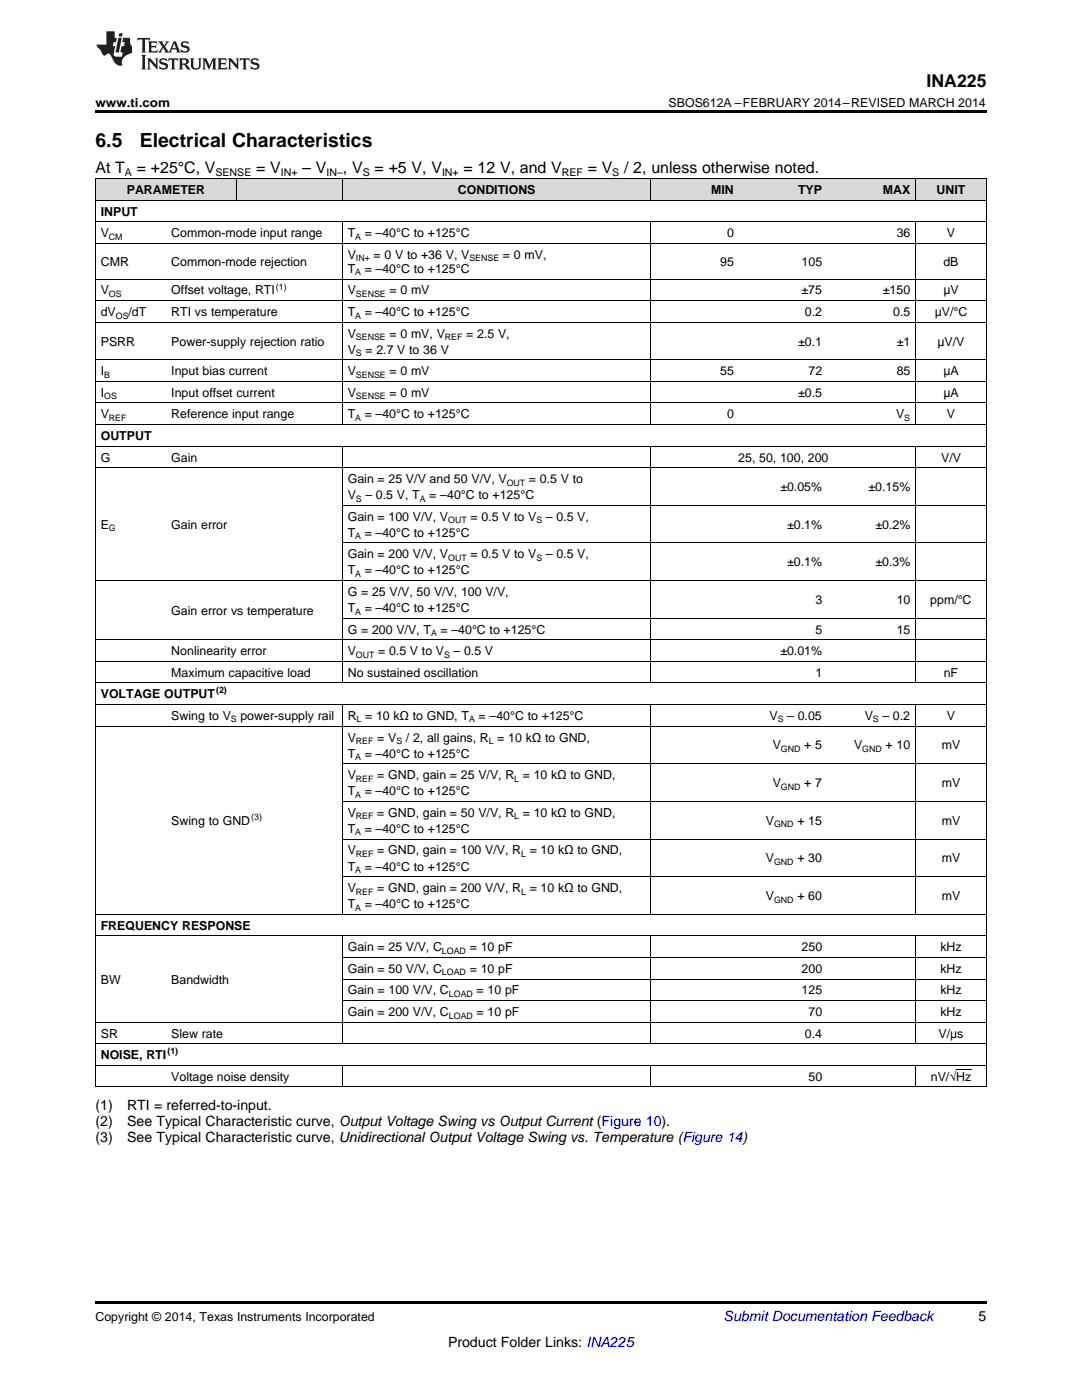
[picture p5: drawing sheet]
<svg xmlns="http://www.w3.org/2000/svg" width="216mm" height="279mm" viewBox="0 0 216 279" stroke-linecap="round" stroke-linejoin="round" font-family="sans-serif">
<defs><g id="words">
<g font-size="3.9">
<text x="19" y="29.3">6.5</text>
<text x="27.9" y="29.3">Electrical Characteristics</text>
</g>
<text font-size="3.5" x="184.9" y="17.3">INA225</text>
<g font-size="3.2">
<text x="19" y="34.4">At T</text>
<text x="27.3" y="34.4">= +25°C, V</text>
<text x="51.1" y="34.4">= V</text>
<text x="60.3" y="34.4">– V</text>
<text x="68.4" y="34.4">, V</text>
<text x="74.8" y="34.4">= +5 V, V</text>
<text x="92.5" y="34.4">= 12 V, and V</text>
<text x="117.3" y="34.4">= V</text>
<text x="124.5" y="34.4">/ 2, unless otherwise noted.</text>
</g>
<g font-size="2.8">
<text x="19" y="221.5">(1)</text>
<text x="25.4" y="221.5">RTI = referred-to-input.</text>
<text x="19" y="224.7">(2)</text>
<text x="19" y="227.9">(3)</text>
<text x="25.4" y="224.7">See Typical Characteristic curve, Output Voltage Swing vs Output Current (Figure 10).</text>
<text x="25.4" y="227.9">See Typical Characteristic curve, Unidirectional Output Voltage Swing vs. Temperature (Figure 14)</text>
<text x="195.3" y="263.6">5</text>
<text x="89.4" y="268.9">Product Folder Links: INA225</text>
</g>
<text font-size="2.8" fill="#0000c8" x="144.4" y="263.6">Submit Documentation Feedback</text>
<g font-size="2.5">
<text x="19" y="21.4">www.ti.com</text>
<text x="133.4" y="21.4">SBOS612A –FEBRUARY 2014–REVISED MARCH 2014</text>
<text x="25.3" y="38.7">PARAMETER</text>
<text x="91.4" y="38.7">CONDITIONS</text>
<text x="141.9" y="38.7">MIN</text>
<text x="159.2" y="38.7">TYP</text>
<text x="176.2" y="38.7">MAX</text>
<text x="186.9" y="38.7">UNIT</text>
<text x="20.1" y="43">INPUT</text>
<text x="20.1" y="47.3">V</text>
<text x="34.2" y="47.3">Common-mode input range</text>
<text x="69.4" y="47.3">T</text>
<text x="72.8" y="47.3">= –40°C to +125°C</text>
<text x="145.1" y="47.3">0</text>
<text x="178.9" y="47.3">36</text>
<text x="188.9" y="47.3">V</text>
<text x="20.1" y="53.1">CMR</text>
<text x="34.2" y="53.1">Common-mode rejection</text>
<text x="69.4" y="51.6">V</text>
<text x="74.5" y="51.6">= 0 V to +36 V, V</text>
<text x="100.4" y="51.6">= 0 mV,</text>
<text x="143.7" y="53.1">95</text>
<text x="159.9" y="53.1">105</text>
<text x="188.2" y="53.1">dB</text>
<text x="20.1" y="58.8">V</text>
<text x="34.2" y="58.8">Offset voltage, RTI</text>
<text x="69.4" y="54.5">T</text>
<text x="69.4" y="58.8">V</text>
<text x="72.8" y="54.5">= –40°C to +125°C</text>
<text x="77.7" y="58.8">= 0 mV</text>
<text x="159.9" y="58.8">±75</text>
<text x="176.2" y="58.8">±150</text>
<text x="188.2" y="58.8">μV</text>
<text x="20.1" y="63.1">dV</text>
<text x="25.7" y="63.1">/dT</text>
<text x="34.2" y="63.1">RTI vs temperature</text>
<text x="69.4" y="63.1">T</text>
<text x="72.8" y="63.1">= –40°C to +125°C</text>
<text x="160.6" y="63.1">0.2</text>
<text x="178.2" y="63.1">0.5</text>
<text x="186.5" y="63.1">μV/°C</text>
<text x="20.1" y="69">PSRR</text>
<text x="34.2" y="69">Power-supply rejection ratio</text>
<text x="69.4" y="67.4">V</text>
<text x="69.4" y="70.6">V</text>
<text x="72.9" y="70.6">= 2.7 V to 36 V</text>
<text x="77.7" y="67.4">= 0 mV, V</text>
<text x="93" y="67.4">= 2.5 V,</text>
<text x="159.3" y="69">±0.1</text>
<text x="178.9" y="69">±1</text>
<text x="187.1" y="69">μV/V</text>
<text x="20.1" y="74.9">I</text>
<text x="34.2" y="74.9">Input bias current</text>
<text x="69.4" y="74.9">V</text>
<text x="77.7" y="74.9">= 0 mV</text>
<text x="143.7" y="74.9">55</text>
<text x="161.3" y="74.9">72</text>
<text x="178.9" y="74.9">85</text>
<text x="188.2" y="74.9">μA</text>
<text x="20.1" y="79.2">I</text>
<text x="20.1" y="83.5">V</text>
<text x="34.2" y="79.2">Input offset current</text>
<text x="34.2" y="83.5">Reference input range</text>
<text x="69.4" y="79.2">V</text>
<text x="69.4" y="83.5">T</text>
<text x="72.8" y="83.5">= –40°C to +125°C</text>
<text x="77.7" y="79.2">= 0 mV</text>
<text x="145.1" y="83.5">0</text>
<text x="159.3" y="79.2">±0.5</text>
<text x="178.8" y="83.5">V</text>
<text x="188.2" y="79.2">μA</text>
<text x="188.9" y="83.5">V</text>
<text x="20.1" y="87.8">OUTPUT</text>
<text x="20.1" y="92.1">G</text>
<text x="34.2" y="92.1">Gain</text>
<text x="147.3" y="92.1">25, 50, 100, 200</text>
<text x="187.8" y="92.1">V/V</text>
<text x="69.4" y="96.4">Gain = 25 V/V and 50 V/V, V</text>
<text x="69.4" y="99.6">V</text>
<text x="72.9" y="99.6">– 0.5 V, T</text>
<text x="85.7" y="99.6">= –40°C to +125°C</text>
<text x="105.5" y="96.4">= 0.5 V to</text>
<text x="155.7" y="98">±0.05%</text>
<text x="173.3" y="98">±0.15%</text>
<text x="20.1" y="105.5">E</text>
<text x="34.2" y="105.5">Gain error</text>
<text x="69.4" y="103.9">Gain = 100 V/V, V</text>
<text x="69.4" y="107.1">T</text>
<text x="72.8" y="107.1">= –40°C to +125°C</text>
<text x="93.9" y="103.9">= 0.5 V to V</text>
<text x="108.9" y="103.9">– 0.5 V,</text>
<text x="157.1" y="105.5">±0.1%</text>
<text x="174.7" y="105.5">±0.2%</text>
<text x="69.4" y="111.4">Gain = 200 V/V, V</text>
<text x="93.9" y="111.4">= 0.5 V to V</text>
<text x="108.9" y="111.4">– 0.5 V,</text>
<text x="157.1" y="113">±0.1%</text>
<text x="174.7" y="113">±0.3%</text>
<text x="69.4" y="114.7">T</text>
<text x="69.4" y="119">G = 25 V/V, 50 V/V, 100 V/V,</text>
<text x="72.8" y="114.7">= –40°C to +125°C</text>
<text x="34.2" y="122.7">Gain error vs temperature</text>
<text x="69.4" y="122.2">T</text>
<text x="72.8" y="122.2">= –40°C to +125°C</text>
<text x="162.7" y="120.5">3</text>
<text x="178.9" y="120.5">10</text>
<text x="185.6" y="120.5">ppm/°C</text>
<text x="34.2" y="130.8">Nonlinearity error</text>
<text x="69.4" y="126.5">G = 200 V/V, T</text>
<text x="69.4" y="130.8">V</text>
<text x="75.5" y="130.8">= 0.5 V to V</text>
<text x="87.9" y="126.5">= –40°C to +125°C</text>
<text x="90.5" y="130.8">– 0.5 V</text>
<text x="155.7" y="130.8">±0.01%</text>
<text x="162.7" y="126.5">5</text>
<text x="178.9" y="126.5">15</text>
<text x="34.2" y="135.1">Maximum capacitive load</text>
<text x="69.4" y="135.1">No sustained oscillation</text>
<text x="162.7" y="135.1">1</text>
<text x="188.3" y="135.1">nF</text>
<text x="20.1" y="139.4">VOLTAGE OUTPUT</text>
<text x="34.2" y="143.7">Swing to V</text>
<text x="48" y="143.7">power-supply rail</text>
<text x="69.4" y="143.7">R = 10 kΩ to GND, T</text>
<text x="95.5" y="143.7">= –40°C to +125°C</text>
<text x="153.6" y="143.7">V</text>
<text x="157.1" y="143.7">– 0.05</text>
<text x="172.5" y="143.7">V</text>
<text x="176.1" y="143.7">– 0.2</text>
<text x="188.9" y="143.7">V</text>
<text x="69.4" y="148">V</text>
<text x="75.3" y="148">= V</text>
<text x="81" y="148">/ 2, all gains, R = 10 kΩ to GND,</text>
<text x="154.2" y="149.6">V</text>
<text x="160.5" y="149.6">+ 5</text>
<text x="170.4" y="149.6">V</text>
<text x="176.7" y="149.6">+ 10</text>
<text x="187.9" y="149.6">mV</text>
<text x="69.4" y="151.2">T</text>
<text x="69.4" y="155.5">V</text>
<text x="72.8" y="151.2">= –40°C to +125°C</text>
<text x="75.3" y="155.5">= GND, gain = 25 V/V, R = 10 kΩ to GND,</text>
<text x="69.4" y="158.7">T</text>
<text x="72.8" y="158.7">= –40°C to +125°C</text>
<text x="154.2" y="157.1">V</text>
<text x="160.5" y="157.1">+ 7</text>
<text x="187.9" y="157.1">mV</text>
<text x="34.2" y="164.6">Swing to GND</text>
<text x="69.4" y="163">V</text>
<text x="69.4" y="166.2">T</text>
<text x="72.8" y="166.2">= –40°C to +125°C</text>
<text x="75.3" y="163">= GND, gain = 50 V/V, R = 10 kΩ to GND,</text>
<text x="152.8" y="164.6">V</text>
<text x="159.1" y="164.6">+ 15</text>
<text x="187.9" y="164.6">mV</text>
<text x="69.4" y="170.5">V</text>
<text x="69.4" y="173.7">T</text>
<text x="72.8" y="173.7">= –40°C to +125°C</text>
<text x="75.3" y="170.5">= GND, gain = 100 V/V, R = 10 kΩ to GND,</text>
<text x="152.8" y="172.1">V</text>
<text x="159.1" y="172.1">+ 30</text>
<text x="187.9" y="172.1">mV</text>
<text x="69.4" y="178">V</text>
<text x="75.3" y="178">= GND, gain = 200 V/V, R = 10 kΩ to GND,</text>
<text x="152.8" y="179.6">V</text>
<text x="159.1" y="179.6">+ 60</text>
<text x="187.9" y="179.6">mV</text>
<text x="20.1" y="185.6">FREQUENCY RESPONSE</text>
<text x="69.4" y="181.3">T</text>
<text x="72.8" y="181.3">= –40°C to +125°C</text>
<text x="69.4" y="189.9">Gain = 25 V/V, C</text>
<text x="93.7" y="189.9">= 10 pF</text>
<text x="159.9" y="189.9">250</text>
<text x="187.6" y="189.9">kHz</text>
<text x="20.1" y="196.3">BW</text>
<text x="34.2" y="196.3">Bandwidth</text>
<text x="69.4" y="194.2">Gain = 50 V/V, C</text>
<text x="93.7" y="194.2">= 10 pF</text>
<text x="159.9" y="194.2">200</text>
<text x="187.6" y="194.2">kHz</text>
<text x="69.4" y="198.5">Gain = 100 V/V, C</text>
<text x="69.4" y="202.8">Gain = 200 V/V, C</text>
<text x="95.1" y="198.5">= 10 pF</text>
<text x="95.1" y="202.8">= 10 pF</text>
<text x="159.9" y="198.5">125</text>
<text x="161.3" y="202.8">70</text>
<text x="187.6" y="198.5">kHz</text>
<text x="187.6" y="202.8">kHz</text>
<text x="20.1" y="207.1">SR</text>
<text x="34.2" y="207.1">Slew rate</text>
<text x="160.6" y="207.1">0.4</text>
<text x="187.3" y="207.1">V/μs</text>
<text x="20.1" y="211.4">NOISE, RTI</text>
<text x="34.2" y="215.7">Voltage noise density</text>
<text x="161.3" y="215.7">50</text>
<text x="185.7" y="215.7">nV/√Hz</text>
<text x="19" y="263.6">Copyright © 2014, Texas Instruments Incorporated</text>
</g>
<g font-size="2.1">
<text x="24.9" y="35.1">A</text>
<text x="43" y="35.1">SENSE</text>
<text x="56" y="35.1">IN+</text>
<text x="65.2" y="35.1">IN–</text>
<text x="72.4" y="35.1">S</text>
<text x="88.2" y="35.1">IN+</text>
<text x="112.1" y="35.1">REF</text>
<text x="122.2" y="35.1">S</text>
</g>
<g font-size="1.8">
<text x="21.7" y="47.8">CM</text>
<text x="70.9" y="47.8">A</text>
<text x="71" y="52.1">IN+</text>
<text x="93.7" y="52.1">SENSE</text>
<text x="21.7" y="59.3">OS</text>
<text x="55.1" y="57.8">(1)</text>
<text x="70.9" y="55">A</text>
<text x="71" y="59.3">SENSE</text>
<text x="23.1" y="63.6">OS</text>
<text x="70.9" y="63.6">A</text>
<text x="71" y="67.9">SENSE</text>
<text x="71" y="71.1">S</text>
<text x="88.8" y="67.9">REF</text>
<text x="20.8" y="75.4">B</text>
<text x="71" y="75.4">SENSE</text>
<text x="20.8" y="79.7">OS</text>
<text x="21.7" y="84">REF</text>
<text x="70.9" y="84">A</text>
<text x="71" y="79.7">SENSE</text>
<text x="180.4" y="84">S</text>
<text x="71" y="100.1">S</text>
<text x="83.7" y="100.1">A</text>
<text x="101.1" y="96.9">OUT</text>
<text x="21.7" y="106">G</text>
<text x="70.9" y="107.6">A</text>
<text x="89.4" y="104.4">OUT</text>
<text x="107" y="104.4">S</text>
<text x="89.4" y="111.9">OUT</text>
<text x="107" y="111.9">S</text>
<text x="70.9" y="115.1">A</text>
<text x="70.9" y="122.7">A</text>
<text x="71" y="131.3">OUT</text>
<text x="86" y="127">A</text>
<text x="88.6" y="131.3">S</text>
<text x="43.1" y="138.4">(2)</text>
<text x="46.1" y="144.2">S</text>
<text x="71" y="148.5">REF</text>
<text x="71.2" y="144.2">L</text>
<text x="79.1" y="148.5">S</text>
<text x="93.6" y="144.2">A</text>
<text x="97.5" y="148.5">L</text>
<text x="155.2" y="144.2">S</text>
<text x="174.2" y="144.2">S</text>
<text x="70.9" y="151.7">A</text>
<text x="71" y="156">REF</text>
<text x="102.6" y="156">L</text>
<text x="155.8" y="150.1">GND</text>
<text x="172" y="150.1">GND</text>
<text x="70.9" y="159.2">A</text>
<text x="155.8" y="157.6">GND</text>
<text x="50.1" y="163.6">(3)</text>
<text x="70.9" y="166.7">A</text>
<text x="71" y="163.5">REF</text>
<text x="102.6" y="163.5">L</text>
<text x="154.4" y="165.1">GND</text>
<text x="71" y="171">REF</text>
<text x="104" y="171">L</text>
<text x="154.4" y="172.6">GND</text>
<text x="70.9" y="174.2">A</text>
<text x="71" y="178.5">REF</text>
<text x="104" y="178.5">L</text>
<text x="70.9" y="181.8">A</text>
<text x="154.4" y="180.1">GND</text>
<text x="88.2" y="190.4">LOAD</text>
<text x="88.2" y="194.7">LOAD</text>
<text x="89.6" y="199">LOAD</text>
<text x="89.6" y="203.3">LOAD</text>
<text x="33.4" y="210.4">(1)</text>
</g>
</g></defs>
<g fill="#d8d8d8">
<path d="M19 35.7h14.1v4.3h-14.1z"/>
<path d="M33.1 35.7h14.1v4.3h-14.1z"/>
<path d="M47.2 35.7h21.1v4.3h-21.1z"/>
<path d="M68.3 35.7h61.6v4.3h-61.6z"/>
<path d="M129.9 35.7h17.6v4.3h-17.6z"/>
<path d="M147.5 35.7h17.6v4.3h-17.6z"/>
<path d="M165.1 35.7h17.6v4.3h-17.6z"/>
<path d="M182.7 35.7h14.1v4.3h-14.1z"/>
</g>
<path d="M19 22h177.8v.5h-177.8zM19 259.7h177.8v.5h-177.8z" fill="#000"/>
<g fill="none" stroke="#000" stroke-width=".2">
<path d="M19 40h177.8M19 35.6h177.8M19.1 35.7v181.3M47.1 35.7v4.3M68.3 35.7v4.3M129.9 35.7v4.3M182.7 35.7v4.3M196.8 35.7v181.3M19 60h177.8M19 55.7h177.8M19 48.6h177.8M19 44.3h177.8"/>
<path d="M68.3 44.3v40.5M129.9 44.3v40.5M182.7 44.3v40.5M19 76.1h177.8M19 71.8h177.8M19 64.3h177.8M19 93.3h177.8M19 89h177.8M19 84.7h177.8M19 80.4h177.8M68.3 89.1v47.2M129.9 89.1v47.2"/>
<path d="M182.7 89.1v47.2M19 115.9h177.8M68.3 108.4h128.5M68.3 100.8h128.5M19 136.3h177.8M19 132h177.8M19 127.7h177.8M68.3 123.4h128.5M19 144.9h177.8M19 140.6h177.8M68.3 140.7v41.8M68.3 159.9h128.5"/>
<path d="M68.3 152.4h128.5M129.9 140.7v41.8M182.7 140.7v41.8M68.3 175h128.5M68.3 167.4h128.5M19 186.8h177.8M19 182.5h177.8M68.3 186.8v21.6M68.3 199.7h128.5M68.3 195.4h128.5M68.3 191.1h128.5M129.9 186.8v21.6"/>
<path d="M182.7 186.8v21.6M19 216.9h177.8M19 212.6h177.8M19 208.3h177.8M19 204h177.8M68.3 212.6v4.4M129.9 212.6v4.4M182.7 212.6v4.4"/>
</g>
<g fill="#231f20">
<path d="M27.5 7.6l-.1 .5 .4-.2h.6v.1v2.1l-.2 .4h1l-.3-.4v-2.1l.1-.1h.5l.5 .2-.2-.5zM29.5 8.3l.2 .3v1.5l-.2 .4h1.8l.2-.6a1.04 1.04 0 0 1-1.3 .2v-.7h.6l.3 .2v-.6l-.3 .2h-.6v-.6l.8-.1 .4 .3-.2-.5zM31.5 8.3l.9 1.1-.9 1.1h.8l-.2-.2 .5-.7 .4 .7-.2 .2h1.5l-.1-.2 .1-.4h.9l.1 .4-.2 .2h1l-.3-.3-.7-1.9h-.5l-.9 2-.8-1 .9-1h-.8l.1 .3-.3 .5-.4-.6 .2-.2zM34.7 8.6l.4 1h-.7zM36.3 8.4a.63 .63 0 0 0-.2 .7 .63 .63 0 0 0 .6 .4l.6 .2 .1 .2a.75 .75 0 0 1-.7 .4 .75 .75 0 0 1-.6-.5l.1 .7 .1-.1a1.11 1.11 0 0 0 1.5-.6 1.13 1.13 0 0 0-1.2-.8l-.1-.4a1.04 1.04 0 0 1 1.2 .2l-.2-.5-.1 .1-.5-.2zM28.2 10.9l.2 .4v2.2l-.2 .4h1l-.3-.4v-2.2l.3-.4zM29.3 11.6l.3 .4v1.5l-.3 .4h.8l-.2-.4v-1.3l1.5 1.7v-1.9l.2-.4h-.7l.2 .4v.9l-1.1-1.3zM32 11.8a.62 .62 0 0 0-.2 .7 .62 .62 0 0 0 .6 .4l.6 .1 .1 .3a.76 .76 0 0 1-.7 .3 .76 .76 0 0 1-.6-.4l.1 .7 .1-.1a1.11 1.11 0 0 0 1.5-.6 1.13 1.13 0 0 0-1.2-.8l-.1-.4a1.04 1.04 0 0 1 1.2 .2l-.2-.6-.1 .1-.5-.1zM33.7 11.6l-.2 .6a.61 .61 0 0 1 .8-.3v1.6l-.2 .4h.9l-.2-.4v-1.6a.63 .63 0 0 1 .8 .3l-.2-.6zM35.6 11.6l.3 .4v1.5l-.3 .4h1l-.2-.2v-.8l.5 .2a.76 .76 0 0 0 1.2 .7l-1-1a.58 .58 0 0 0 .6-.5 .58 .58 0 0 0-.5-.6zM36.4 11.9h.1a.45 .45 0 0 1 .5 .1 .45 .45 0 0 1 .1 .5l-.7 .2zM37.9 11.6l.2 .2a2.17 2.17 0 0 0 .3 1.9 .99 .99 0 0 0 1.6-.6v-1.1l.2-.4h-.7l.2 .2a1.92 1.92 0 0 1-.2 1.8 .6 .6 0 0 1-.9-.5v-1.1l.2-.4zM40.4 11.6l.2 .4v1.5l-.2 .4h.7l-.2-.4v-1.4l.8 1.8 .8-1.8v1.4l-.2 .4h.9l-.2-.4v-1.5l.2-.4h-.8l-.6 1.5-.6-1.5zM43.4 11.6l.2 .4v1.5l-.2 .4h1.8l.2-.6a1.04 1.04 0 0 1-1.3 .1v-.6h.5l.4 .2v-.6l-.4 .2h-.5v-.7h.8l.3 .3-.1-.6zM45.5 11.6l.2 .4v1.5l-.2 .4h.7l-.2-.4v-1.3l1.5 1.7v-1.9l.2-.4h-.7l.2 .4v.9l-1.1-1.3zM47.9 11.6l-.1 .6a.61 .61 0 0 1 .8-.3v1.6l-.3 .4h1l-.3-.4 .1-1.6a.63 .63 0 0 1 .7 .3l-.1-.6zM50.2 11.8a.62 .62 0 0 0-.2 .7 .62 .62 0 0 0 .6 .4l.6 .1 .2 .3a.76 .76 0 0 1-.8 .3 .76 .76 0 0 1-.6-.4l.1 .7 .2-.1a1.11 1.11 0 0 0 1.5-.6 1.13 1.13 0 0 0-1.3-.8l-.1-.4a1.04 1.04 0 0 1 1.2 .2l-.1-.6-.2 .1-.5-.1z"/>
<path d="M21.2 6.3v2.6h-1.9l.1 .4 .7 .9a.91 .91 0 0 0 1 .8 .56 .56 0 0 1 .5-.3 .56 .56 0 0 1 .5 .3l.4 .8a1.53 1.53 0 0 0 1.9 1.2 1.54 1.54 0 0 1 1-2.1l.9-.3v-1.4a1.52 1.52 0 0 1-.3-1.6h-1.4l-.2 .8h.5l-.2 .8h-.4l-.2 1v.2l.4 .1-.2 .8a1.93 1.93 0 0 1-1.6-.3l.3-1.8h-.5l.2-.8h.4l.2-.8h-.4v-1.3zM23.6 7.6l-.6 2.9h.7l.6-2.9zM23.8 6.6l-.1 .7h.6l.2-.7z"/>
</g>
<path d="M190.8 213.5h3" fill="none" stroke="#000" stroke-width=".2"/>
<use href="#words"/>
</svg>
